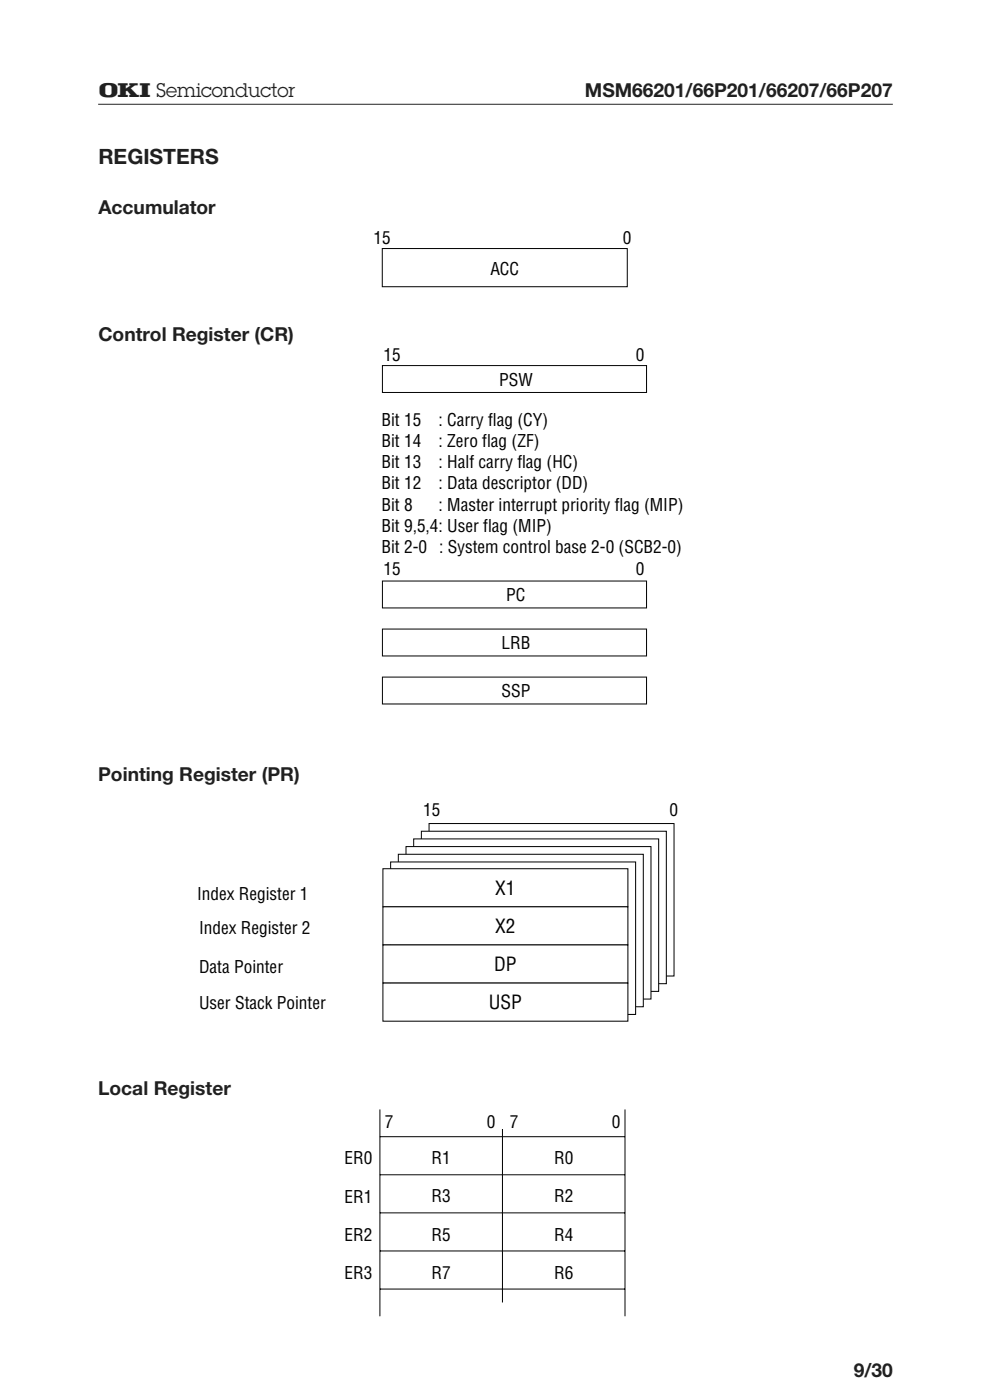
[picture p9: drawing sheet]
<svg xmlns="http://www.w3.org/2000/svg" width="182mm" height="257mm" viewBox="0 0 182 257" stroke-linecap="round" stroke-linejoin="round" font-family="sans-serif">
<defs><g id="words">
<text font-size="3.9" fill="#231f20" x="18.1" y="30.2">REGISTERS</text>
<g font-size="3.5" fill="#231f20">
<text x="18.2" y="17.9">¡ Semiconductor</text>
<text x="107.4" y="17.9">MSM66201/66P201/66207/66P207</text>
<text x="18.1" y="39.3">Accumulator</text>
<text x="18.1" y="62.7">Control Register (CR)</text>
<text x="18" y="143.5">Pointing Register (PR)</text>
<text x="18" y="201.1">Local Register</text>
<text x="156.8" y="252.9">9/30</text>
</g>
<g font-size="3.5">
<text x="91" y="164.4">X1</text>
<text x="91" y="171.4">X2</text>
<text x="90.8" y="178.4">DP</text>
<text x="89.8" y="185.4">USP</text>
</g>
<g font-size="3.2">
<text x="68.6" y="44.9">15</text>
<text x="114.4" y="44.9">0</text>
<text x="90.1" y="50.5">ACC</text>
<text x="70.4" y="66.3">15</text>
<text x="91.7" y="70.9">PSW</text>
<text x="116.8" y="66.3">0</text>
<text x="70.1" y="78.3">Bit 15</text>
<text x="70.1" y="82.2">Bit 14</text>
<text x="80.6" y="78.3">: Carry flag (CY)</text>
<text x="80.6" y="82.2">: Zero flag (ZF)</text>
<text x="70.1" y="86">Bit 13</text>
<text x="70.1" y="89.9">Bit 12</text>
<text x="80.6" y="86">: Half carry flag (HC)</text>
<text x="80.6" y="89.9">: Data descriptor (DD)</text>
<text x="70.1" y="93.8">Bit 8</text>
<text x="80.6" y="93.8">: Master interrupt priority flag (MIP)</text>
<text x="70.1" y="97.7">Bit 9,5,4: User flag (MIP)</text>
<text x="70.1" y="101.6">Bit 2-0 : System control base 2-0 (SCB2-0)</text>
<text x="70.4" y="105.7">15</text>
<text x="116.8" y="105.7">0</text>
<text x="93" y="110.4">PC</text>
<text x="92.1" y="119.3">LRB</text>
<text x="92.1" y="128.1">SSP</text>
<text x="77.7" y="149.9">15</text>
<text x="123" y="149.9">0</text>
<text x="36.2" y="165.2">Index Register 1</text>
<text x="36.6" y="171.6">Index Register 2</text>
<text x="36.6" y="178.6">Data Pointer</text>
<text x="36.6" y="185.4">User Stack Pointer</text>
<text x="70.7" y="207.2">7</text>
<text x="89.4" y="207.2">0</text>
<text x="93.7" y="207.2">7</text>
<text x="112.4" y="207.2">0</text>
<text x="63.3" y="213.9">ER0</text>
<text x="79.3" y="213.9">R1</text>
<text x="101.8" y="213.9">R0</text>
<text x="63.3" y="220.9">ER1</text>
<text x="79.3" y="220.9">R3</text>
<text x="101.8" y="220.9">R2</text>
<text x="63.3" y="227.9">ER2</text>
<text x="79.3" y="227.9">R5</text>
<text x="101.8" y="227.9">R4</text>
<text x="63.3" y="234.9">ER3</text>
<text x="79.3" y="234.9">R7</text>
<text x="101.8" y="234.9">R6</text>
</g>
</g></defs>
<path d="M18 19.2h146" fill="none" stroke="#231f20" stroke-width=".18"/>
<path d="M70.2 45.7h45v7h-45zM70.2 67.2h48.6v4.9h-48.6zM70.2 106.7h48.6v5h-48.6zM70.2 115.6h48.6v4.9h-48.6zM70.2 124.4h48.6v4.9h-48.6z" fill="none" stroke="#000" stroke-width=".18"/>
<g fill="#fff" stroke="#000" stroke-width=".18">
<path d="M78.8 151.3h45v28h-45z"/>
<path d="M77.4 152.7h45v28h-45z"/>
<path d="M76 154.1h45v28h-45z"/>
<path d="M74.6 155.5h45v28h-45z"/>
<path d="M73.2 156.9h45v28h-45z"/>
<path d="M71.8 158.3h45v28h-45z"/>
<path d="M70.3 159.6h45v7h-45z"/>
<path d="M70.3 166.6h45v7h-45z"/>
<path d="M70.3 173.6h45v7h-45z"/>
<path d="M70.3 180.6h45v7h-45z"/>
</g>
<path d="M69.8 208.8h45M69.8 215.8h45M69.8 203.8v38M92.3 207.4v31.9M114.8 203.8v38M69.8 236.8h45M69.8 222.8h45M69.8 229.8h45" fill="none" stroke="#000" stroke-width=".18"/>
<use href="#words"/>
</svg>
